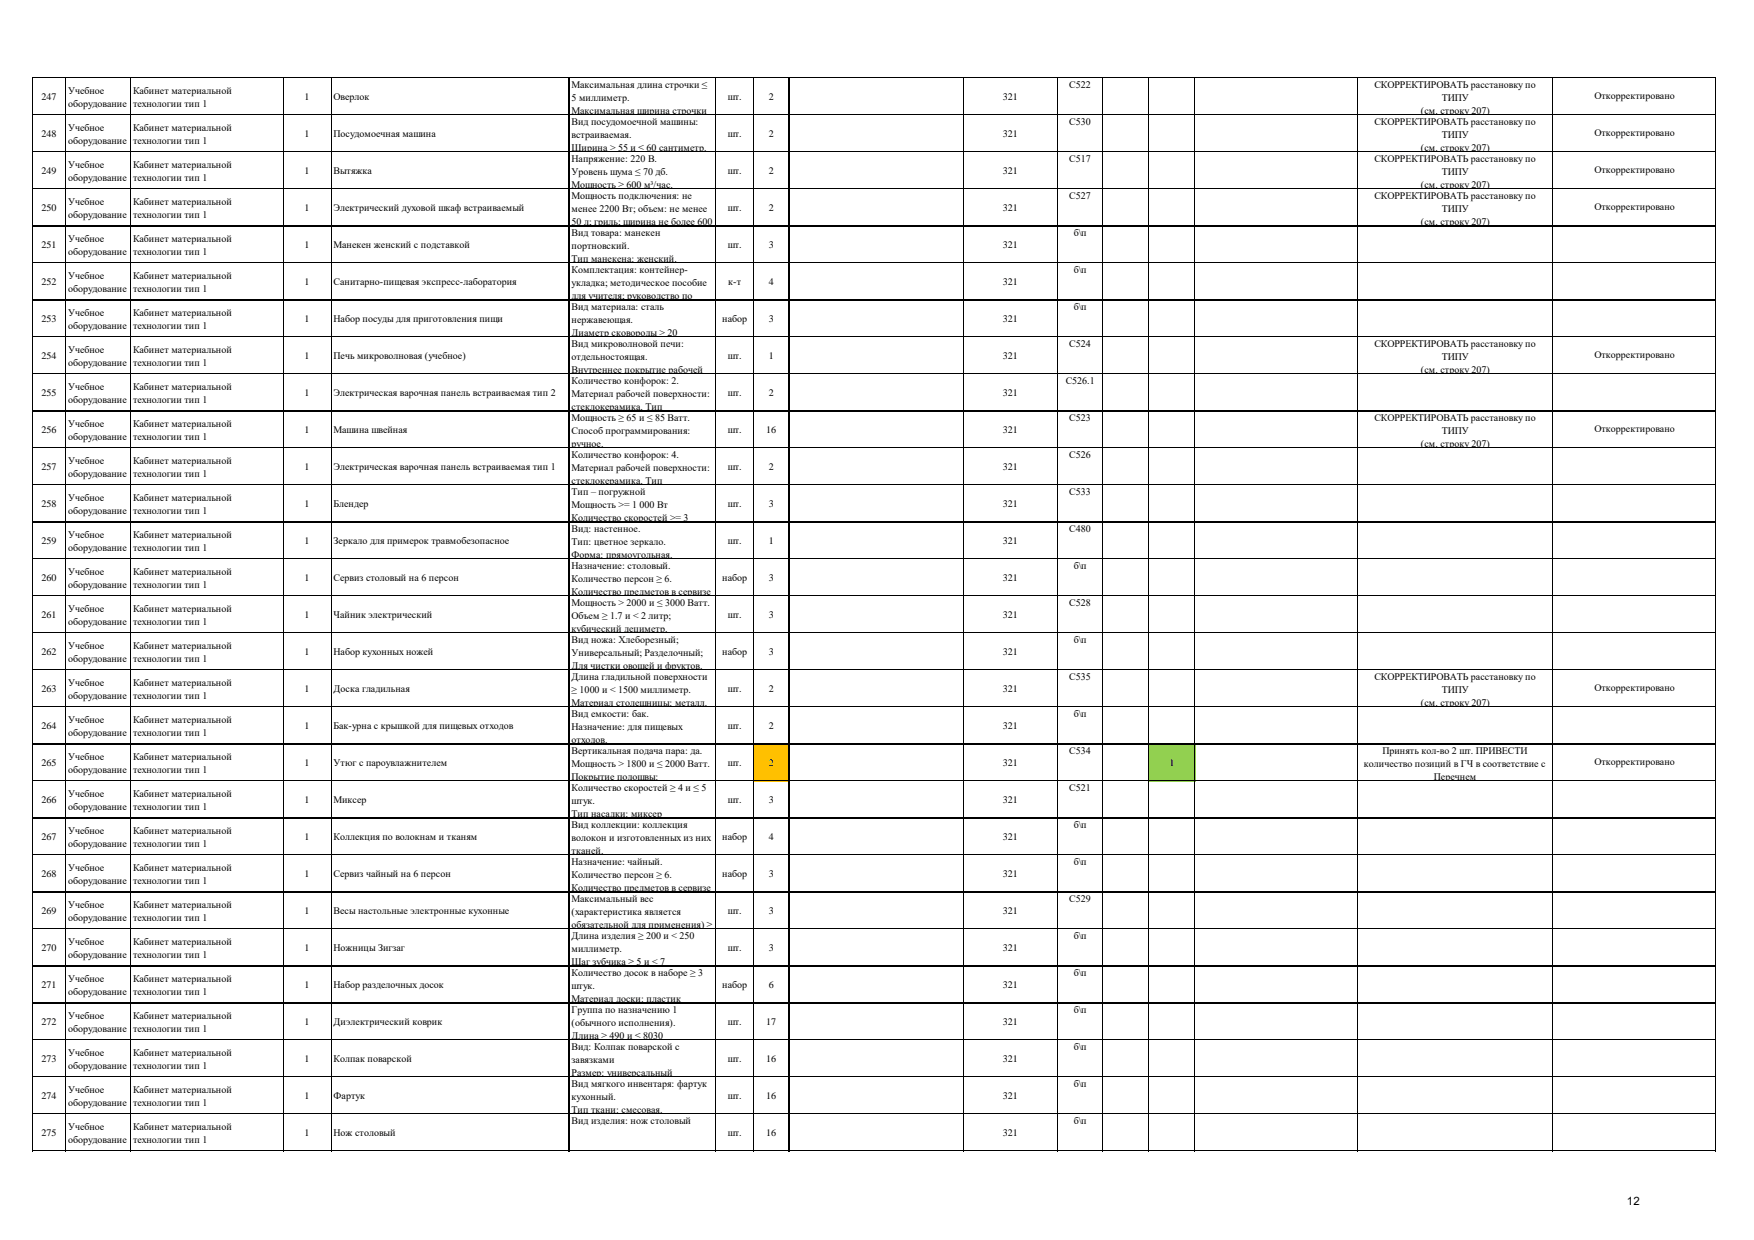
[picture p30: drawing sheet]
<svg xmlns="http://www.w3.org/2000/svg" width="297mm" height="210mm" viewBox="0 0 297 210" stroke-linecap="round" stroke-linejoin="round" font-family="sans-serif">
<defs><g id="words">
<text font-size="1.9" x="275.5" y="204">12</text>
<g font-size="1.7">
<text x="7" y="16.9">247</text>
<text x="11.5" y="15.8">Учебное</text>
<text x="22.5" y="15.8">Кабинет материальной</text>
<text x="51.6" y="16.9">1</text>
<text x="56.5" y="16.9">Оверлок</text>
<text x="96.8" y="14.9">Максимальная длина строчки ≤</text>
<text x="96.8" y="17.1">5 миллиметр.</text>
<text x="123.2" y="16.9">шт.</text>
<text x="130.2" y="16.9">2</text>
<text x="169.8" y="16.9">321</text>
<text x="181.1" y="14.9">С522</text>
<text x="232.7" y="14.9">СКОРРЕКТИРОВАТЬ расстановку по</text>
<text x="244.2" y="17.1">ТИПУ</text>
<text x="270" y="16.8">Откорректировано</text>
<text x="7" y="23.2">248</text>
<text x="11.5" y="18">оборудование</text>
<text x="11.5" y="22.1">Учебное</text>
<text x="22.5" y="18">технологии тип 1</text>
<text x="22.5" y="22.1">Кабинет материальной</text>
<text x="51.6" y="23.2">1</text>
<text x="56.5" y="23.2">Посудомоечная машина</text>
<text x="96.8" y="19.3">Максимальная ширина строчки</text>
<text x="96.8" y="21.2">Вид посудомоечной машины:</text>
<text x="96.8" y="23.4">встраиваемая.</text>
<text x="123.2" y="23.2">шт.</text>
<text x="130.2" y="23.2">2</text>
<text x="169.8" y="23.2">321</text>
<text x="181.1" y="21.2">С530</text>
<text x="232.7" y="21.2">СКОРРЕКТИРОВАТЬ расстановку по</text>
<text x="240.6" y="19.3">(см. строку 207)</text>
<text x="244.2" y="23.4">ТИПУ</text>
<text x="270" y="23">Откорректировано</text>
<text x="7" y="29.5">249</text>
<text x="11.5" y="24.3">оборудование</text>
<text x="11.5" y="28.4">Учебное</text>
<text x="22.5" y="24.3">технологии тип 1</text>
<text x="22.5" y="28.4">Кабинет материальной</text>
<text x="51.6" y="29.5">1</text>
<text x="56.5" y="29.5">Вытяжка</text>
<text x="96.8" y="25.6">Ширина &gt; 55 и ≤ 60 сантиметр.</text>
<text x="96.8" y="27.4">Напряжение: 220 В.</text>
<text x="96.8" y="29.7">Уровень шума ≤ 70 дб.</text>
<text x="123.2" y="29.5">шт.</text>
<text x="130.2" y="29.5">2</text>
<text x="169.8" y="29.5">321</text>
<text x="181.1" y="27.4">С517</text>
<text x="232.7" y="27.4">СКОРРЕКТИРОВАТЬ расстановку по</text>
<text x="240.6" y="25.6">(см. строку 207)</text>
<text x="244.2" y="29.7">ТИПУ</text>
<text x="270" y="29.3">Откорректировано</text>
<text x="7" y="35.7">250</text>
<text x="11.5" y="30.6">оборудование</text>
<text x="11.5" y="34.6">Учебное</text>
<text x="22.5" y="30.6">технологии тип 1</text>
<text x="22.5" y="34.6">Кабинет материальной</text>
<text x="51.6" y="35.7">1</text>
<text x="56.5" y="35.7">Электрический духовой шкаф встраиваемый</text>
<text x="96.8" y="31.9">Мощность ≥ 600 м³/час.</text>
<text x="96.8" y="33.7">Мощность подключения: не</text>
<text x="96.8" y="35.9">менее 2200 Вт; объем: не менее</text>
<text x="123.2" y="35.7">шт.</text>
<text x="130.2" y="35.7">2</text>
<text x="169.8" y="35.7">321</text>
<text x="181.1" y="33.7">С527</text>
<text x="232.7" y="33.7">СКОРРЕКТИРОВАТЬ расстановку по</text>
<text x="240.6" y="31.9">(см. строку 207)</text>
<text x="244.2" y="35.9">ТИПУ</text>
<text x="270" y="35.6">Откорректировано</text>
<text x="11.5" y="36.8">оборудование</text>
<text x="11.5" y="40.9">Учебное</text>
<text x="22.5" y="36.8">технологии тип 1</text>
<text x="22.5" y="40.9">Кабинет материальной</text>
<text x="96.8" y="38.1">50 л; гриль; ширина не более 600</text>
<text x="96.8" y="40">Вид товара: манекен</text>
<text x="181.8" y="40">б\п</text>
<text x="240.6" y="38.1">(см. строку 207)</text>
<text x="7" y="42">251</text>
<text x="11.5" y="43.1">оборудование</text>
<text x="11.5" y="47.2">Учебное</text>
<text x="22.5" y="43.1">технологии тип 1</text>
<text x="22.5" y="47.2">Кабинет материальной</text>
<text x="51.6" y="42">1</text>
<text x="56.5" y="42">Манекен женский с подставкой</text>
<text x="96.8" y="42.2">портновский.</text>
<text x="96.8" y="44.4">Тип манекена: женский.</text>
<text x="96.8" y="46.3">Комплектация: контейнер-</text>
<text x="123.2" y="42">шт.</text>
<text x="130.2" y="42">3</text>
<text x="169.8" y="42">321</text>
<text x="181.8" y="46.3">б\п</text>
<text x="7" y="48.3">252</text>
<text x="11.5" y="49.4">оборудование</text>
<text x="11.5" y="53.4">Учебное</text>
<text x="22.5" y="49.4">технологии тип 1</text>
<text x="22.5" y="53.4">Кабинет материальной</text>
<text x="51.6" y="48.3">1</text>
<text x="56.5" y="48.3">Санитарно-пищевая экспресс-лаборатория</text>
<text x="96.8" y="48.5">укладка; методическое пособие</text>
<text x="96.8" y="50.7">для учителя; руководство по</text>
<text x="96.8" y="52.5">Вид материала: сталь</text>
<text x="123.3" y="48.3">к-т</text>
<text x="130.2" y="48.3">4</text>
<text x="169.8" y="48.3">321</text>
<text x="181.8" y="52.5">б\п</text>
<text x="7" y="54.6">253</text>
<text x="11.5" y="55.7">оборудование</text>
<text x="11.5" y="59.7">Учебное</text>
<text x="22.5" y="55.7">технологии тип 1</text>
<text x="22.5" y="59.7">Кабинет материальной</text>
<text x="51.6" y="54.6">1</text>
<text x="56.5" y="54.6">Набор посуды для приготовления пищи</text>
<text x="96.8" y="54.7">нержавеющая.</text>
<text x="96.8" y="56.9">Диаметр сковороды &gt; 20</text>
<text x="96.8" y="58.8">Вид микроволновой печи:</text>
<text x="122.3" y="54.6">набор</text>
<text x="130.2" y="54.6">3</text>
<text x="169.8" y="54.6">321</text>
<text x="181.1" y="58.8">С524</text>
<text x="232.7" y="58.8">СКОРРЕКТИРОВАТЬ расстановку по</text>
<text x="7" y="60.8">254</text>
<text x="11.5" y="61.9">оборудование</text>
<text x="11.5" y="66">Учебное</text>
<text x="22.5" y="61.9">технологии тип 1</text>
<text x="22.5" y="66">Кабинет материальной</text>
<text x="51.6" y="60.8">1</text>
<text x="56.5" y="60.8">Печь микроволновая (учебное)</text>
<text x="96.8" y="61">отдельностоящая.</text>
<text x="96.8" y="63.2">Внутреннее покрытие рабочей</text>
<text x="96.8" y="65.1">Количество конфорок: 2.</text>
<text x="123.2" y="60.8">шт.</text>
<text x="130.2" y="60.8">1</text>
<text x="169.8" y="60.8">321</text>
<text x="180.5" y="65.1">С526.1</text>
<text x="240.6" y="63.2">(см. строку 207)</text>
<text x="244.2" y="61">ТИПУ</text>
<text x="270" y="60.6">Откорректировано</text>
<text x="7" y="67.1">255</text>
<text x="11.5" y="68.2">оборудование</text>
<text x="22.5" y="68.2">технологии тип 1</text>
<text x="51.6" y="67.1">1</text>
<text x="56.5" y="67.1">Электрическая варочная панель встраиваемая тип 2</text>
<text x="96.8" y="67.3">Материал рабочей поверхности:</text>
<text x="96.8" y="69.5">стеклокерамика. Тип</text>
<text x="96.8" y="71.3">Мощность ≥ 65 и ≤ 85 Ватт.</text>
<text x="123.2" y="67.1">шт.</text>
<text x="130.2" y="67.1">2</text>
<text x="169.8" y="67.1">321</text>
<text x="181.1" y="71.3">С523</text>
<text x="232.7" y="71.3">СКОРРЕКТИРОВАТЬ расстановку по</text>
<text x="7" y="73.4">256</text>
<text x="11.5" y="72.3">Учебное</text>
<text x="11.5" y="74.5">оборудование</text>
<text x="22.5" y="72.3">Кабинет материальной</text>
<text x="22.5" y="74.5">технологии тип 1</text>
<text x="51.6" y="73.4">1</text>
<text x="56.5" y="73.4">Машина швейная</text>
<text x="96.8" y="73.5">Способ программирования:</text>
<text x="96.8" y="75.7">ручное.</text>
<text x="96.8" y="77.6">Количество конфорок: 4.</text>
<text x="123.2" y="73.4">шт.</text>
<text x="129.7" y="73.4">16</text>
<text x="169.8" y="73.4">321</text>
<text x="181.1" y="77.6">С526</text>
<text x="240.6" y="75.7">(см. строку 207)</text>
<text x="244.2" y="73.5">ТИПУ</text>
<text x="270" y="73.2">Откорректировано</text>
<text x="7" y="79.6">257</text>
<text x="11.5" y="78.5">Учебное</text>
<text x="11.5" y="80.7">оборудование</text>
<text x="22.5" y="78.5">Кабинет материальной</text>
<text x="22.5" y="80.7">технологии тип 1</text>
<text x="51.6" y="79.6">1</text>
<text x="56.5" y="79.6">Электрическая варочная панель встраиваемая тип 1</text>
<text x="96.8" y="79.8">Материал рабочей поверхности:</text>
<text x="96.8" y="82">стеклокерамика. Тип</text>
<text x="96.8" y="83.9">Тип – погружной</text>
<text x="123.2" y="79.6">шт.</text>
<text x="130.2" y="79.6">2</text>
<text x="169.8" y="79.6">321</text>
<text x="181.1" y="83.9">С533</text>
<text x="7" y="85.9">258</text>
<text x="11.5" y="84.8">Учебное</text>
<text x="11.5" y="87">оборудование</text>
<text x="22.5" y="84.8">Кабинет материальной</text>
<text x="22.5" y="87">технологии тип 1</text>
<text x="51.6" y="85.9">1</text>
<text x="56.5" y="85.9">Блендер</text>
<text x="96.8" y="86.1">Мощность &gt;= 1 000 Вт</text>
<text x="96.8" y="88.3">Количество скоростей &gt;= 3</text>
<text x="123.2" y="85.9">шт.</text>
<text x="130.2" y="85.9">3</text>
<text x="169.8" y="85.9">321</text>
<text x="7" y="92.2">259</text>
<text x="11.5" y="91.1">Учебное</text>
<text x="11.5" y="93.3">оборудование</text>
<text x="22.5" y="91.1">Кабинет материальной</text>
<text x="22.5" y="93.3">технологии тип 1</text>
<text x="51.6" y="92.2">1</text>
<text x="56.5" y="92.2">Зеркало для примерок травмобезопасное</text>
<text x="96.8" y="90.1">Вид: настенное.</text>
<text x="96.8" y="92.3">Тип: цветное зеркало.</text>
<text x="96.8" y="94.5">Форма: прямоугольная.</text>
<text x="123.2" y="92.2">шт.</text>
<text x="130.2" y="92.2">1</text>
<text x="169.8" y="92.2">321</text>
<text x="181.1" y="90.1">С480</text>
<text x="7" y="98.4">260</text>
<text x="11.5" y="97.3">Учебное</text>
<text x="11.5" y="99.5">оборудование</text>
<text x="22.5" y="97.3">Кабинет материальной</text>
<text x="22.5" y="99.5">технологии тип 1</text>
<text x="51.6" y="98.4">1</text>
<text x="56.5" y="98.4">Сервиз столовый на 6 персон</text>
<text x="96.8" y="96.4">Назначение: столовый.</text>
<text x="96.8" y="98.6">Количество персон ≥ 6.</text>
<text x="96.8" y="100.8">Количество предметов в сервизе</text>
<text x="122.3" y="98.4">набор</text>
<text x="130.2" y="98.4">3</text>
<text x="169.8" y="98.4">321</text>
<text x="181.8" y="96.4">б\п</text>
<text x="7" y="104.7">261</text>
<text x="11.5" y="103.6">Учебное</text>
<text x="11.5" y="105.8">оборудование</text>
<text x="22.5" y="103.6">Кабинет материальной</text>
<text x="22.5" y="105.8">технологии тип 1</text>
<text x="51.6" y="104.7">1</text>
<text x="56.5" y="104.7">Чайник электрический</text>
<text x="96.8" y="102.7">Мощность &gt; 2000 и ≤ 3000 Ватт.</text>
<text x="96.8" y="104.9">Объем ≥ 1.7 и &lt; 2 литр;</text>
<text x="96.8" y="107.1">кубический дециметр.</text>
<text x="123.2" y="104.7">шт.</text>
<text x="130.2" y="104.7">3</text>
<text x="169.8" y="104.7">321</text>
<text x="181.1" y="102.7">С528</text>
<text x="7" y="111">262</text>
<text x="11.5" y="109.9">Учебное</text>
<text x="11.5" y="112.1">оборудование</text>
<text x="22.5" y="109.9">Кабинет материальной</text>
<text x="22.5" y="112.1">технологии тип 1</text>
<text x="51.6" y="111">1</text>
<text x="56.5" y="111">Набор кухонных ножей</text>
<text x="96.8" y="108.9">Вид ножа: Хлеборезный;</text>
<text x="96.8" y="111.1">Универсальный; Разделочный;</text>
<text x="96.8" y="113.3">Для чистки овощей и фруктов.</text>
<text x="122.3" y="111">набор</text>
<text x="130.2" y="111">3</text>
<text x="169.8" y="111">321</text>
<text x="181.8" y="108.9">б\п</text>
<text x="7" y="117.2">263</text>
<text x="11.5" y="116.1">Учебное</text>
<text x="11.5" y="118.3">оборудование</text>
<text x="22.5" y="116.1">Кабинет материальной</text>
<text x="22.5" y="118.3">технологии тип 1</text>
<text x="51.6" y="117.2">1</text>
<text x="56.5" y="117.2">Доска гладильная</text>
<text x="96.8" y="115.2">Длина гладильной поверхности</text>
<text x="96.8" y="117.4">≥ 1000 и &lt; 1500 миллиметр.</text>
<text x="96.8" y="119.6">Материал столешницы: металл.</text>
<text x="123.2" y="117.2">шт.</text>
<text x="130.2" y="117.2">2</text>
<text x="169.8" y="117.2">321</text>
<text x="181.1" y="115.2">С535</text>
<text x="232.7" y="115.2">СКОРРЕКТИРОВАТЬ расстановку по</text>
<text x="240.6" y="119.6">(см. строку 207)</text>
<text x="244.2" y="117.4">ТИПУ</text>
<text x="270" y="117.1">Откорректировано</text>
<text x="7" y="123.5">264</text>
<text x="11.5" y="122.4">Учебное</text>
<text x="11.5" y="124.6">оборудование</text>
<text x="22.5" y="122.4">Кабинет материальной</text>
<text x="22.5" y="124.6">технологии тип 1</text>
<text x="51.6" y="123.5">1</text>
<text x="56.5" y="123.5">Бак-урна с крышкой для пищевых отходов</text>
<text x="96.8" y="121.5">Вид емкости: бак.</text>
<text x="96.8" y="123.7">Назначение: для пищевых</text>
<text x="96.8" y="125.9">отходов.</text>
<text x="123.2" y="123.5">шт.</text>
<text x="130.2" y="123.5">2</text>
<text x="169.8" y="123.5">321</text>
<text x="181.8" y="121.5">б\п</text>
<text x="7" y="129.8">265</text>
<text x="11.5" y="128.7">Учебное</text>
<text x="11.5" y="130.9">оборудование</text>
<text x="22.5" y="128.7">Кабинет материальной</text>
<text x="22.5" y="130.9">технологии тип 1</text>
<text x="51.6" y="129.8">1</text>
<text x="56.5" y="129.8">Утюг с пароувлажнителем</text>
<text x="96.8" y="127.7">Вертикальная подача пара: да.</text>
<text x="96.8" y="129.9">Мощность &gt; 1800 и ≤ 2000 Ватт.</text>
<text x="123.2" y="129.8">шт.</text>
<text x="130.2" y="129.8">2</text>
<text x="169.8" y="129.8">321</text>
<text x="181.1" y="127.7">С534</text>
<text x="198" y="129.8">1</text>
<text x="231" y="129.9">количество позиций в ГЧ в соответствие с</text>
<text x="234.1" y="127.7">Принять кол-во 2 шт. ПРИВЕСТИ</text>
<text x="270" y="129.6">Откорректировано</text>
<text x="7" y="136">266</text>
<text x="11.5" y="134.9">Учебное</text>
<text x="11.5" y="137.1">оборудование</text>
<text x="22.5" y="134.9">Кабинет материальной</text>
<text x="22.5" y="137.1">технологии тип 1</text>
<text x="51.6" y="136">1</text>
<text x="56.5" y="136">Миксер</text>
<text x="96.8" y="132.1">Покрытие подошвы:</text>
<text x="96.8" y="134">Количество скоростей ≥ 4 и ≤ 5</text>
<text x="96.8" y="136.2">штук.</text>
<text x="123.2" y="136">шт.</text>
<text x="130.2" y="136">3</text>
<text x="169.8" y="136">321</text>
<text x="181.1" y="134">С521</text>
<text x="242.8" y="132.1">Перечнем</text>
<text x="7" y="142.3">267</text>
<text x="11.5" y="141.2">Учебное</text>
<text x="11.5" y="143.4">оборудование</text>
<text x="22.5" y="141.2">Кабинет материальной</text>
<text x="22.5" y="143.4">технологии тип 1</text>
<text x="51.6" y="142.3">1</text>
<text x="56.5" y="142.3">Коллекция по волокнам и тканям</text>
<text x="96.8" y="138.4">Тип насадки: миксер</text>
<text x="96.8" y="140.3">Вид коллекции: коллекция</text>
<text x="96.8" y="142.5">волокон и изготовленных из них</text>
<text x="122.3" y="142.3">набор</text>
<text x="130.2" y="142.3">4</text>
<text x="169.8" y="142.3">321</text>
<text x="181.8" y="140.3">б\п</text>
<text x="7" y="148.6">268</text>
<text x="11.5" y="147.5">Учебное</text>
<text x="11.5" y="149.7">оборудование</text>
<text x="22.5" y="147.5">Кабинет материальной</text>
<text x="22.5" y="149.7">технологии тип 1</text>
<text x="51.6" y="148.6">1</text>
<text x="56.5" y="148.6">Сервиз чайный на 6 персон</text>
<text x="96.8" y="144.7">тканей.</text>
<text x="96.8" y="146.5">Назначение: чайный.</text>
<text x="96.8" y="148.7">Количество персон ≥ 6.</text>
<text x="122.3" y="148.6">набор</text>
<text x="130.2" y="148.6">3</text>
<text x="169.8" y="148.6">321</text>
<text x="181.8" y="146.5">б\п</text>
<text x="7" y="154.8">269</text>
<text x="11.5" y="153.7">Учебное</text>
<text x="11.5" y="155.9">оборудование</text>
<text x="22.5" y="153.7">Кабинет материальной</text>
<text x="22.5" y="155.9">технологии тип 1</text>
<text x="51.6" y="154.8">1</text>
<text x="56.5" y="154.8">Весы настольные электронные кухонные</text>
<text x="96.8" y="150.9">Количество предметов в сервизе</text>
<text x="96.8" y="152.8">Максимальный вес</text>
<text x="96.8" y="155">(характеристика является</text>
<text x="123.2" y="154.8">шт.</text>
<text x="130.2" y="154.8">3</text>
<text x="169.8" y="154.8">321</text>
<text x="181.1" y="152.8">С529</text>
<text x="7" y="161.1">270</text>
<text x="11.5" y="160">Учебное</text>
<text x="22.5" y="160">Кабинет материальной</text>
<text x="51.6" y="161.1">1</text>
<text x="56.5" y="161.1">Ножницы Зигзаг</text>
<text x="96.8" y="157.2">обязательной для применения) ≥</text>
<text x="96.8" y="159.1">Длина изделия ≥ 200 и &lt; 250</text>
<text x="96.8" y="161.3">миллиметр.</text>
<text x="123.2" y="161.1">шт.</text>
<text x="130.2" y="161.1">3</text>
<text x="169.8" y="161.1">321</text>
<text x="181.8" y="159.1">б\п</text>
<text x="7" y="167.4">271</text>
<text x="11.5" y="162.2">оборудование</text>
<text x="11.5" y="166.3">Учебное</text>
<text x="22.5" y="162.2">технологии тип 1</text>
<text x="22.5" y="166.3">Кабинет материальной</text>
<text x="51.6" y="167.4">1</text>
<text x="56.5" y="167.4">Набор разделочных досок</text>
<text x="96.8" y="163.5">Шаг зубчика ≥ 5 и &lt; 7</text>
<text x="96.8" y="165.3">Количество досок в наборе ≥ 3</text>
<text x="96.8" y="167.5">штук.</text>
<text x="122.3" y="167.4">набор</text>
<text x="130.2" y="167.4">6</text>
<text x="169.8" y="167.4">321</text>
<text x="181.8" y="165.3">б\п</text>
<text x="7" y="173.6">272</text>
<text x="11.5" y="168.5">оборудование</text>
<text x="11.5" y="172.5">Учебное</text>
<text x="22.5" y="168.5">технологии тип 1</text>
<text x="22.5" y="172.5">Кабинет материальной</text>
<text x="51.6" y="173.6">1</text>
<text x="56.5" y="173.6">Диэлектрический коврик</text>
<text x="96.8" y="169.7">Материал доски: пластик</text>
<text x="96.8" y="171.6">Группа по назначению 1</text>
<text x="96.8" y="173.8">(обычного исполнения).</text>
<text x="123.2" y="173.6">шт.</text>
<text x="129.7" y="173.6">17</text>
<text x="169.8" y="173.6">321</text>
<text x="181.8" y="171.6">б\п</text>
<text x="7" y="179.9">273</text>
<text x="11.5" y="174.7">оборудование</text>
<text x="11.5" y="178.8">Учебное</text>
<text x="22.5" y="174.7">технологии тип 1</text>
<text x="22.5" y="178.8">Кабинет материальной</text>
<text x="51.6" y="179.9">1</text>
<text x="56.5" y="179.9">Колпак поварской</text>
<text x="96.8" y="176">Длина ≥ 490 и ≤ 8030</text>
<text x="96.8" y="177.9">Вид: Колпак поварской с</text>
<text x="123.2" y="179.9">шт.</text>
<text x="129.7" y="179.9">16</text>
<text x="169.8" y="179.9">321</text>
<text x="181.8" y="177.9">б\п</text>
<text x="11.5" y="181">оборудование</text>
<text x="11.5" y="185.1">Учебное</text>
<text x="22.5" y="181">технологии тип 1</text>
<text x="22.5" y="185.1">Кабинет материальной</text>
<text x="96.8" y="180.1">завязками</text>
<text x="96.8" y="182.3">Размер: универсальный</text>
<text x="96.8" y="184.1">Вид мягкого инвентаря: фартук</text>
<text x="181.8" y="184.1">б\п</text>
<text x="7" y="186.2">274</text>
<text x="11.5" y="187.3">оборудование</text>
<text x="11.5" y="191.3">Учебное</text>
<text x="22.5" y="187.3">технологии тип 1</text>
<text x="22.5" y="191.3">Кабинет материальной</text>
<text x="51.6" y="186.2">1</text>
<text x="56.5" y="186.2">Фартук</text>
<text x="96.8" y="186.3">кухонный.</text>
<text x="96.8" y="188.5">Тип ткани: смесовая.</text>
<text x="96.8" y="190.4">Вид изделия: нож столовый</text>
<text x="123.2" y="186.2">шт.</text>
<text x="129.7" y="186.2">16</text>
<text x="169.8" y="186.2">321</text>
<text x="181.8" y="190.4">б\п</text>
<text x="7" y="192.4">275</text>
<text x="11.5" y="193.5">оборудование</text>
<text x="22.5" y="193.5">технологии тип 1</text>
<text x="51.6" y="192.4">1</text>
<text x="56.5" y="192.4">Нож столовый</text>
<text x="123.2" y="192.4">шт.</text>
<text x="129.7" y="192.4">16</text>
<text x="169.8" y="192.4">321</text>
</g>
</g></defs>
<path d="M127.5 126h6.1v6.3h-6.1z" fill-rule="evenodd" fill="#ffc000"/>
<path d="M194.5 126h7.9v6.3h-7.9z" fill-rule="evenodd" fill="#92d050"/>
<g fill="none" stroke="#000" stroke-width=".17">
<path d="M5.5 13v182M5.6 13.1h284.9M5.6 19.4h284.9M11.1 13.2v181.8M22.1 13.2v181.8M47.9 13.2v181.8M56.1 13.2v181.8M96.4 13.2v181.8M121.2 13.2v181.8M127.5 13.2v181.8M133.6 13.2v181.8M163.1 13.2v181.8"/>
<path d="M179 13.2v181.8M186.7 13.2v181.8M194.5 13.2v181.8M202.3 13.2v181.8M229.9 13.2v181.8M262.9 13.2v181.8M290.4 13.2v181.8M5.6 25.7h284.9M5.6 31.9h284.9M5.6 38.2h284.9M5.6 44.5h284.9M5.6 50.7h284.9"/>
<path d="M5.6 57h284.9M5.6 63.3h284.9M5.6 69.5h284.9M5.6 75.8h284.9M5.6 82.1h284.9M5.6 88.3h284.9M5.6 94.6h284.9M5.6 100.9h284.9M5.6 107.1h284.9M5.6 113.4h284.9M5.6 119.7h284.9M5.6 125.9h284.9"/>
<path d="M5.6 132.2h284.9M5.6 138.5h284.9M5.6 144.8h284.9M5.6 151h284.9M5.6 157.3h284.9M5.6 163.6h284.9M5.6 169.8h284.9M5.6 176.1h284.9M5.6 182.4h284.9M5.6 188.6h284.9M5.6 194.9h284.9"/>
</g>
<use href="#words"/>
</svg>
